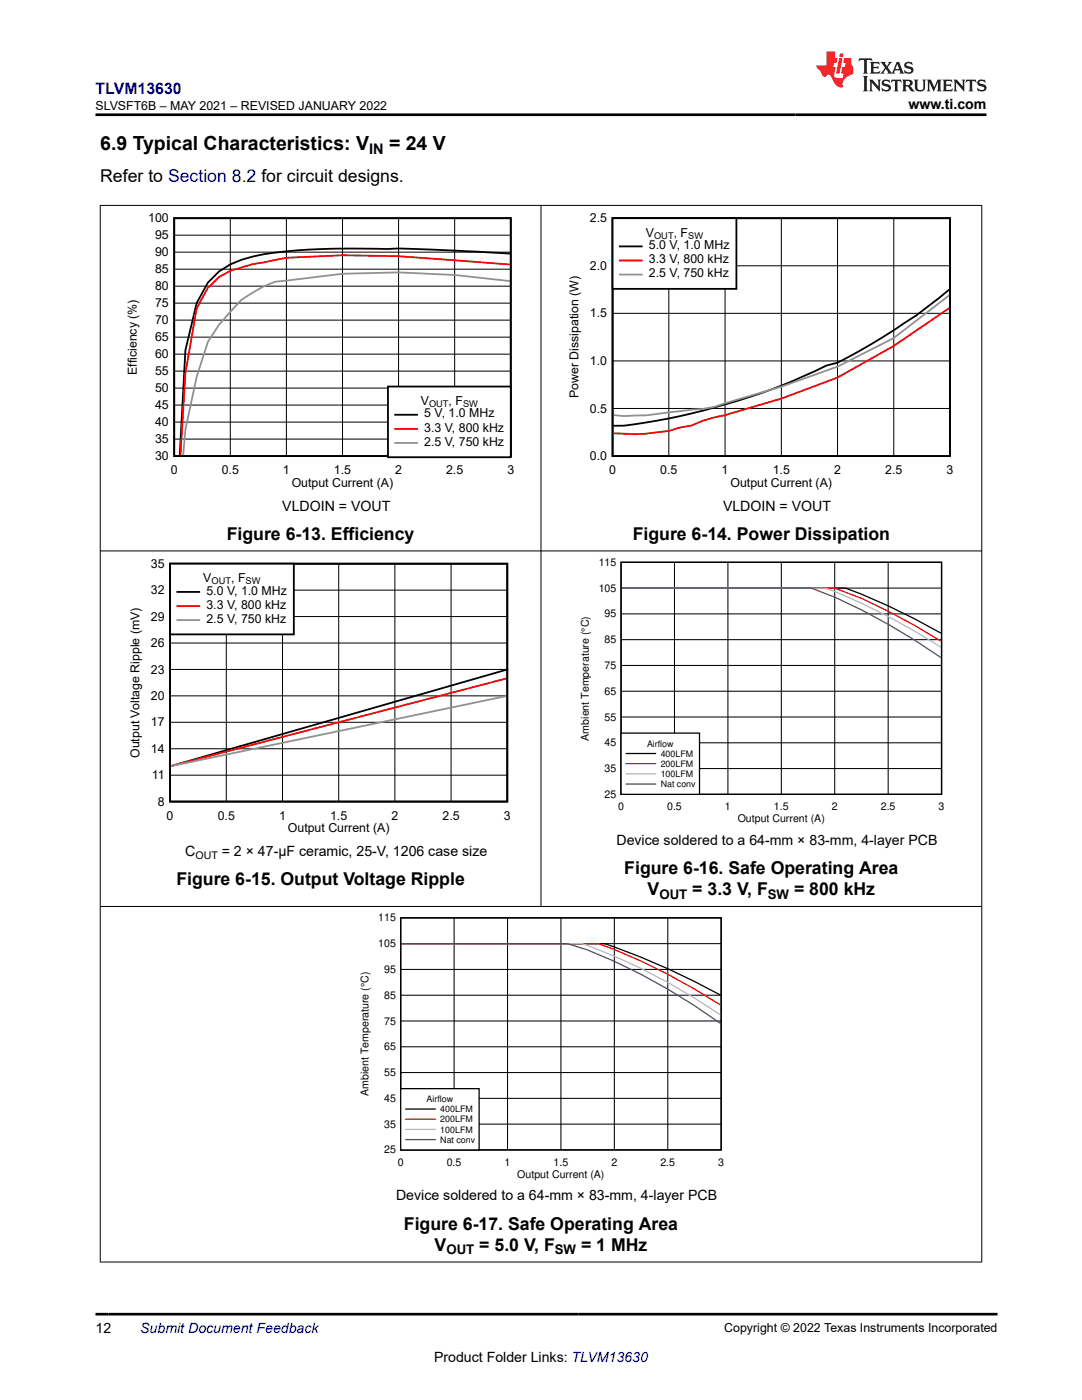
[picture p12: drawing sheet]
<svg xmlns="http://www.w3.org/2000/svg" width="216mm" height="279mm" viewBox="0 0 216 279" stroke-linecap="round" stroke-linejoin="round" font-family="sans-serif">
<defs><g id="words">
<g font-size="3.9">
<text x="20" y="29.9">6.9 Typical Characteristics: V</text>
<text x="77.6" y="29.9">= 24 V</text>
</g>
<g font-size="3.5">
<text x="20" y="36.4">Refer to Section 8.2 for circuit designs.</text>
<text x="45.3" y="107.7">Figure 6-13. Efficiency</text>
<text x="126.2" y="107.7">Figure 6-14. Power Dissipation</text>
<text x="35.2" y="176.7">Figure 6-15. Output Voltage Ripple</text>
<text x="124.6" y="174.5">Figure 6-16. Safe Operating Area</text>
<text x="129.2" y="178.7">V</text>
<text x="138.1" y="178.7">= 3.3 V, F</text>
<text x="158.5" y="178.7">= 800 kHz</text>
<text x="80.6" y="245.4">Figure 6-17. Safe Operating Area</text>
<text x="86.7" y="249.6">V</text>
<text x="95.6" y="249.6">= 5.0 V, F</text>
<text x="115.9" y="249.6">= 1 MHz</text>
</g>
<text font-size="3.2" fill="#00f" x="19" y="18.7">TLVM13630</text>
<text font-size="2.9" x="73.6" y="30.7">IN</text>
<g font-size="2.8">
<text x="181.3" y="21.8">www.ti.com</text>
<text x="56.3" y="101.9">VLDOIN = VOUT</text>
<text x="144.3" y="101.9">VLDOIN = VOUT</text>
<text x="37" y="170.8">C</text>
<text x="44.3" y="170.8">= 2 × 47-µF ceramic, 25-V, 1206 case size</text>
<text x="123" y="168.6">Device soldered to a 64-mm × 83-mm, 4-layer PCB</text>
<text x="79" y="239.6">Device soldered to a 64-mm × 83-mm, 4-layer PCB</text>
<text x="19" y="266.1">12</text>
<text x="86.6" y="271.7">Product Folder Links: TLVM13630</text>
</g>
<text font-size="2.8" fill="#00f" x="28" y="266.1">Submit Document Feedback</text>
<g font-size="2.6">
<text x="131.6" y="179.4">OUT</text>
<text x="153.2" y="179.4">SW</text>
<text x="89.1" y="250.3">OUT</text>
<text x="110.7" y="250.3">SW</text>
</g>
<g font-size="2.5">
<text x="19" y="21.9">SLVSFT6B – MAY 2021 – REVISED JANUARY 2022</text>
<text x="29.6" y="44.4">100</text>
<text x="30.9" y="47.8">95</text>
<text x="117.7" y="44.4">2.5</text>
<text x="128.9" y="47.2">V</text>
<text x="134.4" y="47.2">, F</text>
<text x="30.9" y="51.1">90</text>
<text x="117.7" y="53.9">2.0</text>
<text x="129.5" y="49.7">5.0 V, 1.0 MHz</text>
<text x="129.5" y="52.5">3.3 V, 800 kHz</text>
<text x="30.9" y="57.9">80</text>
<text x="30.9" y="54.5">85</text>
<text x="129.5" y="55.3">2.5 V, 750 kHz</text>
<text x="30.9" y="64.7">70</text>
<text x="30.9" y="61.3">75</text>
<text x="117.7" y="63.4">1.5</text>
<text x="30.9" y="71.5">60</text>
<text x="30.9" y="68.1">65</text>
<text x="27.3" y="74.8" transform="rotate(-90 27.3 74.8)">Efficiency (%)</text>
<text x="30.9" y="74.9">55</text>
<text x="117.7" y="72.9">1.0</text>
<text x="30.9" y="81.7">45</text>
<text x="30.9" y="78.3">50</text>
<text x="84" y="80.8">V</text>
<text x="84.7" y="83.3">5 V, 1.0 MHz</text>
<text x="89.5" y="80.8">, F</text>
<text x="115.4" y="79.4" transform="rotate(-90 115.4 79.4)">Power Dissipation (W)</text>
<text x="117.7" y="82.3">0.5</text>
<text x="30.9" y="88.5">35</text>
<text x="30.9" y="85.1">40</text>
<text x="84.7" y="86.1">3.3 V, 800 kHz</text>
<text x="84.7" y="88.9">2.5 V, 750 kHz</text>
<text x="30.9" y="91.8">30</text>
<text x="34.1" y="94.7">0</text>
<text x="44.2" y="94.7">0.5</text>
<text x="56.5" y="94.7">1</text>
<text x="66.6" y="94.7">1.5</text>
<text x="78.8" y="94.7">2</text>
<text x="89" y="94.7">2.5</text>
<text x="101.2" y="94.7">3</text>
<text x="117.7" y="91.8">0.0</text>
<text x="121.5" y="94.7">0</text>
<text x="131.7" y="94.7">0.5</text>
<text x="144" y="94.7">1</text>
<text x="154.2" y="94.7">1.5</text>
<text x="166.4" y="94.7">2</text>
<text x="176.6" y="94.7">2.5</text>
<text x="188.9" y="94.7">3</text>
<text x="58.2" y="97.1">Output Current (A)</text>
<text x="145.8" y="97.1">Output Current (A)</text>
<text x="30.1" y="113.3">35</text>
<text x="30.1" y="118.6">32</text>
<text x="40.6" y="116.2">V</text>
<text x="41.2" y="118.7">5.0 V, 1.0 MHz</text>
<text x="46.1" y="116.2">, F</text>
<text x="30.1" y="123.9">29</text>
<text x="41.2" y="121.5">3.3 V, 800 kHz</text>
<text x="41.2" y="124.3">2.5 V, 750 kHz</text>
<text x="30.1" y="129.2">26</text>
<text x="30.1" y="134.4">23</text>
<text x="30.1" y="139.7">20</text>
<text x="30.1" y="145">17</text>
<text x="27.8" y="151.3" transform="rotate(-90 27.8 151.3)">Output Voltage Ripple (mV)</text>
<text x="30.1" y="150.3">14</text>
<text x="30.3" y="155.5">11</text>
<text x="31.5" y="160.8">8</text>
<text x="33.3" y="163.6">0</text>
<text x="43.4" y="163.6">0.5</text>
<text x="55.7" y="163.6">1</text>
<text x="57.4" y="166.1">Output Current (A)</text>
<text x="65.9" y="163.6">1.5</text>
<text x="78.1" y="163.6">2</text>
<text x="88.3" y="163.6">2.5</text>
<text x="100.5" y="163.6">3</text>
<text x="144.5" y="265.8">Copyright © 2022 Texas Instruments Incorporated</text>
</g>
<g font-size="2.1">
<text x="119.5" y="112.9">115</text>
<text x="119.5" y="118.1">105</text>
<text x="120.6" y="123.2">95</text>
<text x="120.6" y="128.4">85</text>
<text x="120.6" y="133.5">75</text>
<text x="120.6" y="143.8">55</text>
<text x="120.6" y="138.6">65</text>
<text x="117.5" y="147.8" transform="rotate(-90 117.5 147.8)">Ambient Temperature (°C)</text>
<text x="120.6" y="148.9">45</text>
<text x="120.6" y="154.1">35</text>
<text x="120.6" y="159.2">25</text>
<text x="123.3" y="161.7">0</text>
<text x="133.1" y="161.7">0.5</text>
<text x="144.7" y="161.7">1</text>
<text x="154.4" y="161.7">1.5</text>
<text x="166" y="161.7">2</text>
<text x="175.8" y="161.7">2.5</text>
<text x="187.3" y="161.7">3</text>
<text x="147.2" y="164.1">Output Current (A)</text>
<text x="39" y="171.4">OUT</text>
<text x="75.5" y="183.9">115</text>
<text x="75.5" y="189">105</text>
<text x="76.7" y="194.2">95</text>
<text x="76.7" y="199.3">85</text>
<text x="76.7" y="209.6">65</text>
<text x="76.7" y="204.5">75</text>
<text x="76.7" y="214.8">55</text>
<text x="73.5" y="218.8" transform="rotate(-90 73.5 218.8)">Ambient Temperature (°C)</text>
<text x="76.7" y="219.9">45</text>
<text x="76.7" y="225">35</text>
<text x="76.7" y="230.2">25</text>
<text x="79.4" y="232.6">0</text>
<text x="89.1" y="232.6">0.5</text>
<text x="100.7" y="232.6">1</text>
<text x="110.5" y="232.6">1.5</text>
<text x="122" y="232.6">2</text>
<text x="131.8" y="232.6">2.5</text>
<text x="143.3" y="232.6">3</text>
<text x="103.2" y="235.1">Output Current (A)</text>
</g>
<g font-size="1.9">
<text x="130.5" y="47.7">OUT</text>
<text x="137.3" y="47.7">SW</text>
<text x="85.6" y="81.3">OUT</text>
<text x="92.4" y="81.3">SW</text>
<text x="42.2" y="116.6">OUT</text>
<text x="49" y="116.6">SW</text>
</g>
<g font-size="1.8">
<text x="129.1" y="149">Airflow</text>
<text x="131.8" y="151">400LFM</text>
<text x="131.8" y="153.1">200LFM</text>
<text x="131.8" y="155.1">100LFM</text>
<text x="131.8" y="157.1">Nat conv</text>
<text x="85.1" y="219.9">Airflow</text>
<text x="87.9" y="222">400LFM</text>
<text x="87.9" y="224">200LFM</text>
<text x="87.9" y="226">100LFM</text>
<text x="87.9" y="228.1">Nat conv</text>
</g>
</g></defs>
<path d="M34.8 43.5h67.1v47.5h-67.1zM101.7 50.6a346.2 346.2 0 0 0-42.3-.6 38.6 38.6 0 0 0-13.4 2.8l-2.3 1.4-2.2 2.2-2.3 4.1-2.2 9.4-1.1 20.9" fill="none" stroke="#000" stroke-width=".36"/>
<g fill="none" stroke="#000" stroke-width=".2">
<path d="M34.8 57.1h67.1M34.8 53.7h67.1M34.8 50.3h67.1M34.8 46.9h67.1M46 43.5v47.5M57.1 43.5v47.5M68.3 43.5v47.5M79.5 43.5v47.5M90.7 43.5v47.5M34.8 77.5h67.1M34.8 74.1h67.1M34.8 70.7h67.1"/>
<path d="M34.8 67.3h67.1M34.8 63.9h67.1M34.8 60.5h67.1M34.8 87.6h67.1M34.8 84.2h67.1M34.8 80.8h67.1"/>
</g>
<path d="M101.7 52.8l-22.2-1.7-11.2-.2-11.2 .5-6.7 1.3-4.4 1.4-2.3 1.2-2.2 2.1-2.3 4.1-2.2 13-1 16.3" fill="none" stroke="#f00" stroke-width=".36"/>
<path d="M101.7 56.1l-11-1.2-11.2-.5-11.2 .2-13.4 1.6-2.2 .9-4.5 2.7-4.5 5-2.2 3.4-2.3 7-2.2 10.5-.4 5.1" fill="none" stroke="#919191" stroke-width=".36"/>
<path d="M77.4 77.1h24.5v14.1h-24.5z" fill-rule="evenodd" fill="#fff"/>
<path d="M122.2 43.5h67.4v47.5h-67.4zM189.4 57.8a111.9 111.9 0 0 1-11.1 8.1l-4.5 2.8-4.4 2.5-2.3 1.2-2.2 .6a133.4 133.4 0 0 1-40.4 12h-2.1M77.4 77.1h24.5v14.1h-24.5zM78.9 82.8h4.3" fill="none" stroke="#000" stroke-width=".36"/>
<path d="M189.4 61.5l-11.1 7.5-11.2 6.3-11.2 4.2-11.2 3.3-4.5 1.2-2.3 .9-2.2 .4-2.2 .7a41.7 41.7 0 0 1-11.1 .5M78.9 85.6h4.3" fill="none" stroke="#f00" stroke-width=".36"/>
<path d="M189.4 59l-11.1 8.5-11.2 5.7-11.2 4-13.5 4-2.2 .4-6.7 .7a39.7 39.7 0 0 1-11.1 .5M78.9 88.4h4.3" fill="none" stroke="#919191" stroke-width=".36"/>
<path d="M122.2 53h67.4M133.5 43.5v47.5M144.7 43.5v47.5M155.9 43.5v47.5M167.1 43.5v47.5M178.3 43.5v47.5M122.2 72h67.4M122.2 62.5h67.4M122.2 81.5h67.4" fill="none" stroke="#000" stroke-width=".2"/>
<path d="M122.2 43.5h24.7v14.1h-24.7z" fill-rule="evenodd" fill="#fff"/>
<path d="M122.2 43.5h24.7v14.1h-24.7zM123.7 49.2h4.3M33.9 112.5h67.3v47.5h-67.3zM101 133.7l-66.9 19.2" fill="none" stroke="#000" stroke-width=".36"/>
<path d="M123.7 52h4.3M101 135.4l-66.9 17.5" fill="none" stroke="#f00" stroke-width=".36"/>
<path d="M123.7 54.8h4.3M101 138.9l-66.9 14" fill="none" stroke="#919191" stroke-width=".36"/>
<g fill="none" stroke="#000" stroke-width=".2">
<path d="M33.9 117.8h67.3M45.2 112.5v47.5M56.4 112.5v47.5M67.6 112.5v47.5M78.8 112.5v47.5M90 112.5v47.5M33.9 138.9h67.3M33.9 133.6h67.3M33.9 128.3h67.3M33.9 123h67.3M33.9 154.7h67.3M33.9 149.4h67.3"/>
<path d="M33.9 144.1h67.3"/>
</g>
<path d="M33.9 112.5h24.7v14.1h-24.7z" fill-rule="evenodd" fill="#fff"/>
<path d="M33.9 112.5h24.7v14.1h-24.7zM35.4 118.1h4.3" fill="none" stroke="#000" stroke-width=".36"/>
<path d="M35.4 120.9h4.3" fill="none" stroke="#f00" stroke-width=".36"/>
<path d="M35.4 123.8h4.3" fill="none" stroke="#919191" stroke-width=".36"/>
<path d="M123.9 112.2h64v46.3h-64zM124 117.4h44.7a126.7 126.7 0 0 1 19.1 9" fill="none" stroke="#000" stroke-width=".26"/>
<g fill="none" stroke="#000" stroke-width=".21">
<path d="M123.9 117.4h64M134.6 112.2v46.3M145.2 112.2v46.3M155.9 112.2v46.3M166.6 112.2v46.3M177.2 112.2v46.3M123.9 138h64M123.9 132.8h64M123.9 127.7h64M123.9 122.5h64M123.9 153.4h64M123.9 148.2h64"/>
<path d="M123.9 143.1h64"/>
</g>
<path d="M124 117.4h42.6a109.6 109.6 0 0 1 21.2 10.5" fill="none" stroke="#f00" stroke-width=".26"/>
<path d="M124 117.4h40.6a116.4 116.4 0 0 1 23.2 11.7" fill="none" stroke="#b8b8b8" stroke-width=".26"/>
<path d="M124 117.4h37.9a112 112 0 0 1 25.9 13.8" fill="none" stroke="#295c75" stroke-width=".26"/>
<path d="M123.9 146.3h15.7v12.2h-15.7z" fill-rule="evenodd" fill="#fff"/>
<path d="M123.9 146.3h15.7v12.2h-15.7zM125 150.4h5.8M80 183.2h63.9v46.3h-63.9zM80.1 188.3h40.6a145 145 0 0 1 23.1 10.3" fill="none" stroke="#000" stroke-width=".26"/>
<path d="M125 152.4h5.8M80.1 188.3h39.3a116.6 116.6 0 0 1 24.4 12.3" fill="none" stroke="#f00" stroke-width=".26"/>
<path d="M125 154.4h5.8M80.1 188.3h36.1a119.2 119.2 0 0 1 27.6 14.3" fill="none" stroke="#b8b8b8" stroke-width=".26"/>
<path d="M125 156.5h5.8M80.1 188.3h33.1l4.1 1.3a121.1 121.1 0 0 1 26.5 14.6" fill="none" stroke="#295c75" stroke-width=".26"/>
<g fill="none" stroke="#000" stroke-width=".21">
<path d="M80 198.6h63.9M80 193.5h63.9M80 188.3h63.9M90.6 183.2v46.3M101.3 183.2v46.3M111.9 183.2v46.3M122.6 183.2v46.3M133.2 183.2v46.3M80 219.2h63.9M80 214.1h63.9M80 208.9h63.9M80 203.8h63.9"/>
<path d="M80 224.3h63.9"/>
</g>
<path d="M80 217.3h15.6v12.2h-15.6z" fill-rule="evenodd" fill="#fff"/>
<path d="M80 217.3h15.6v12.2h-15.6zM81 221.3h5.8" fill="none" stroke="#000" stroke-width=".26"/>
<path d="M81 223.4h5.8" fill="none" stroke="#f00" stroke-width=".26"/>
<path d="M81 225.4h5.8" fill="none" stroke="#b8b8b8" stroke-width=".26"/>
<path d="M81 227.4h5.8" fill="none" stroke="#295c75" stroke-width=".26"/>
<path d="M19.9 41h176.1M20 40.9v211M107.9 40.9v140.1M195.9 40.9v211M19.9 109.9h176.1M19.9 180.9h176.1M19.9 251.9h176.1" fill="none" stroke="#000" stroke-width=".2"/>
<path d="M171.5 11.6l-.2 .6 .5-.2h.6v.1v2.2l-.2 .4h1l-.2-.4v-2.2v-.1h.5l.5 .2-.1-.6zM173.6 12.4l.2 .3v1.6l-.2 .4h1.9l.1-.6a1.08 1.08 0 0 1-1.3 .2v-.7h.6l.4 .2v-.7l-.4 .2h-.6v-.5l.2-.2a1 1 0 0 1 1 .3l-.1-.5zM175.7 12.4l.9 1.1-1 1.2h.9l-.2-.2 .5-.8 .4 .8-.2 .2h1.6l-.2-.2 .2-.5h.9l.1 .5-.1 .2h.9l-.2-.4-.8-1.9h-.5l-.9 2.1-.9-1.1 .9-1h-.8l.2 .2-.4 .6-.4-.6 .2-.2zM179 12.8l.4 1h-.7zM180.7 12.5a.65 .65 0 0 0-.2 .7 .65 .65 0 0 0 .6 .5l.6 .1 .1 .3a.79 .79 0 0 1-.7 .4 .79 .79 0 0 1-.7-.5l.1 .7 .2-.1a.93 .93 0 0 0 1.1 0 .93 .93 0 0 0 .4-.9 1.46 1.46 0 0 0-1.2-.6l-.1-.3a1.09 1.09 0 0 1 1.2 .2l-.2-.6-.1 .1-.5-.2zM172.2 15.2l.2 .4v2.2l-.2 .4h1l-.2-.4v-2.2l.2-.4zM173.4 15.9l.2 .4v1.5l-.2 .4h.8l-.3-.4 .1-1.3 1.6 1.8v-2l.2-.4h-.7l.1 .2 .1 1.1-1.2-1.3zM176.2 16a.65 .65 0 0 0-.2 .8 .65 .65 0 0 0 .6 .4l.6 .2 .1 .2a.79 .79 0 0 1-.7 .4 .79 .79 0 0 1-.7-.5l.1 .7 .2-.1a.93 .93 0 0 0 1.1 .1 .93 .93 0 0 0 .4-1 1.46 1.46 0 0 0-1.2-.5l-.1-.4a1.09 1.09 0 0 1 1.2 .2l-.1-.6-.2 .1-.5-.1zM177.9 15.9l-.1 .6a.63 .63 0 0 1 .8-.3v1.6l-.3 .4h1l-.2-.4v-1.6a.66 .66 0 0 1 .8 .3l-.1-.6zM180 15.9l.2 .4v1.5l-.2 .4h1l-.2-.2-.1-.7h.5l.1 .2a.79 .79 0 0 0 1.2 .6l-1-.9a.61 .61 0 0 0 .6-.6 .61 .61 0 0 0-.5-.7zM180.8 16.2h.1a.47 .47 0 0 1 .5 .1 .47 .47 0 0 1 .1 .5l-.1 .1-.7 .1zM182.3 15.9l.2 .2a2.27 2.27 0 0 0 .4 2 1.04 1.04 0 0 0 1.7-.7v-1.3l.2-.2h-.8l.2 .4v1.1a.6 .6 0 0 1-.6 .6 .6 .6 0 0 1-.6-.6v-1.1l.3-.4zM184.9 15.9l.2 .4v1.5l-.2 .4h.8l-.3-.4v-1.4l.9 1.9 .9-1.9v1.4l-.3 .4h1l-.2-.4v-1.5l.2-.4h-.8l-.7 1.5-.6-1.5zM188.1 15.9l.2 .4v1.5l-.2 .4h1.9l.1-.6a1.09 1.09 0 0 1-1.3 .2v-.7h.6l.4 .2v-.6l-.4 .2h-.6v-.6l.2-.1a1.01 1.01 0 0 1 1 .3l-.1-.6zM190.2 15.9l.3 .4v1.5l-.3 .4h.8l-.2-.4v-1.3l1.6 1.8v-2l.2-.4h-.7l.2 .2v1.1l-1.2-1.3zM192.8 15.9l-.1 .6a.63 .63 0 0 1 .8-.3v1.6l-.3 .4h1l-.2-.4v-1.6a.66 .66 0 0 1 .8 .3l-.1-.6zM195.2 16a.65 .65 0 0 0-.2 .8 .65 .65 0 0 0 .6 .4l.6 .2 .2 .2a.79 .79 0 0 1-.7 .4 .79 .79 0 0 1-.7-.5l.1 .7 .2-.1a.93 .93 0 0 0 1 .1 .93 .93 0 0 0 .5-1 1.46 1.46 0 0 0-1.3-.5v-.4a1.09 1.09 0 0 1 1.2 .2l-.2-.6-.2 .1-.5-.1z" fill="#231f20"/>
<path d="M164.9 10.3v2.7h-2l.1 .4 .8 1a.95 .95 0 0 0 1 .9 .59 .59 0 0 1 .5-.4 .59 .59 0 0 1 .5 .3l.4 .8a1.59 1.59 0 0 0 2.1 1.4 1.61 1.61 0 0 1 1-2.3l1-.3-.1-1.5a1.59 1.59 0 0 1-.3-1.7h-1.5l-.2 .9h.6l-.2 .9h-.5l-.2 .9v.3l.4 .1-.1 .9h-.7a.73 .73 0 0 1-1-.7l.3-1.5h-.5l.1-.9h.5l.2-.9h-.5v-1.3zM167.4 11.6l-.6 3.1h.7l.6-3.1zM167.6 10.7l-.1 .6h.7l.1-.6z" fill="#ed1c24"/>
<path d="M19 22.9h177.8M19 262.3h180" fill="none" stroke="#000" stroke-width=".53"/>
<use href="#words"/>
</svg>
